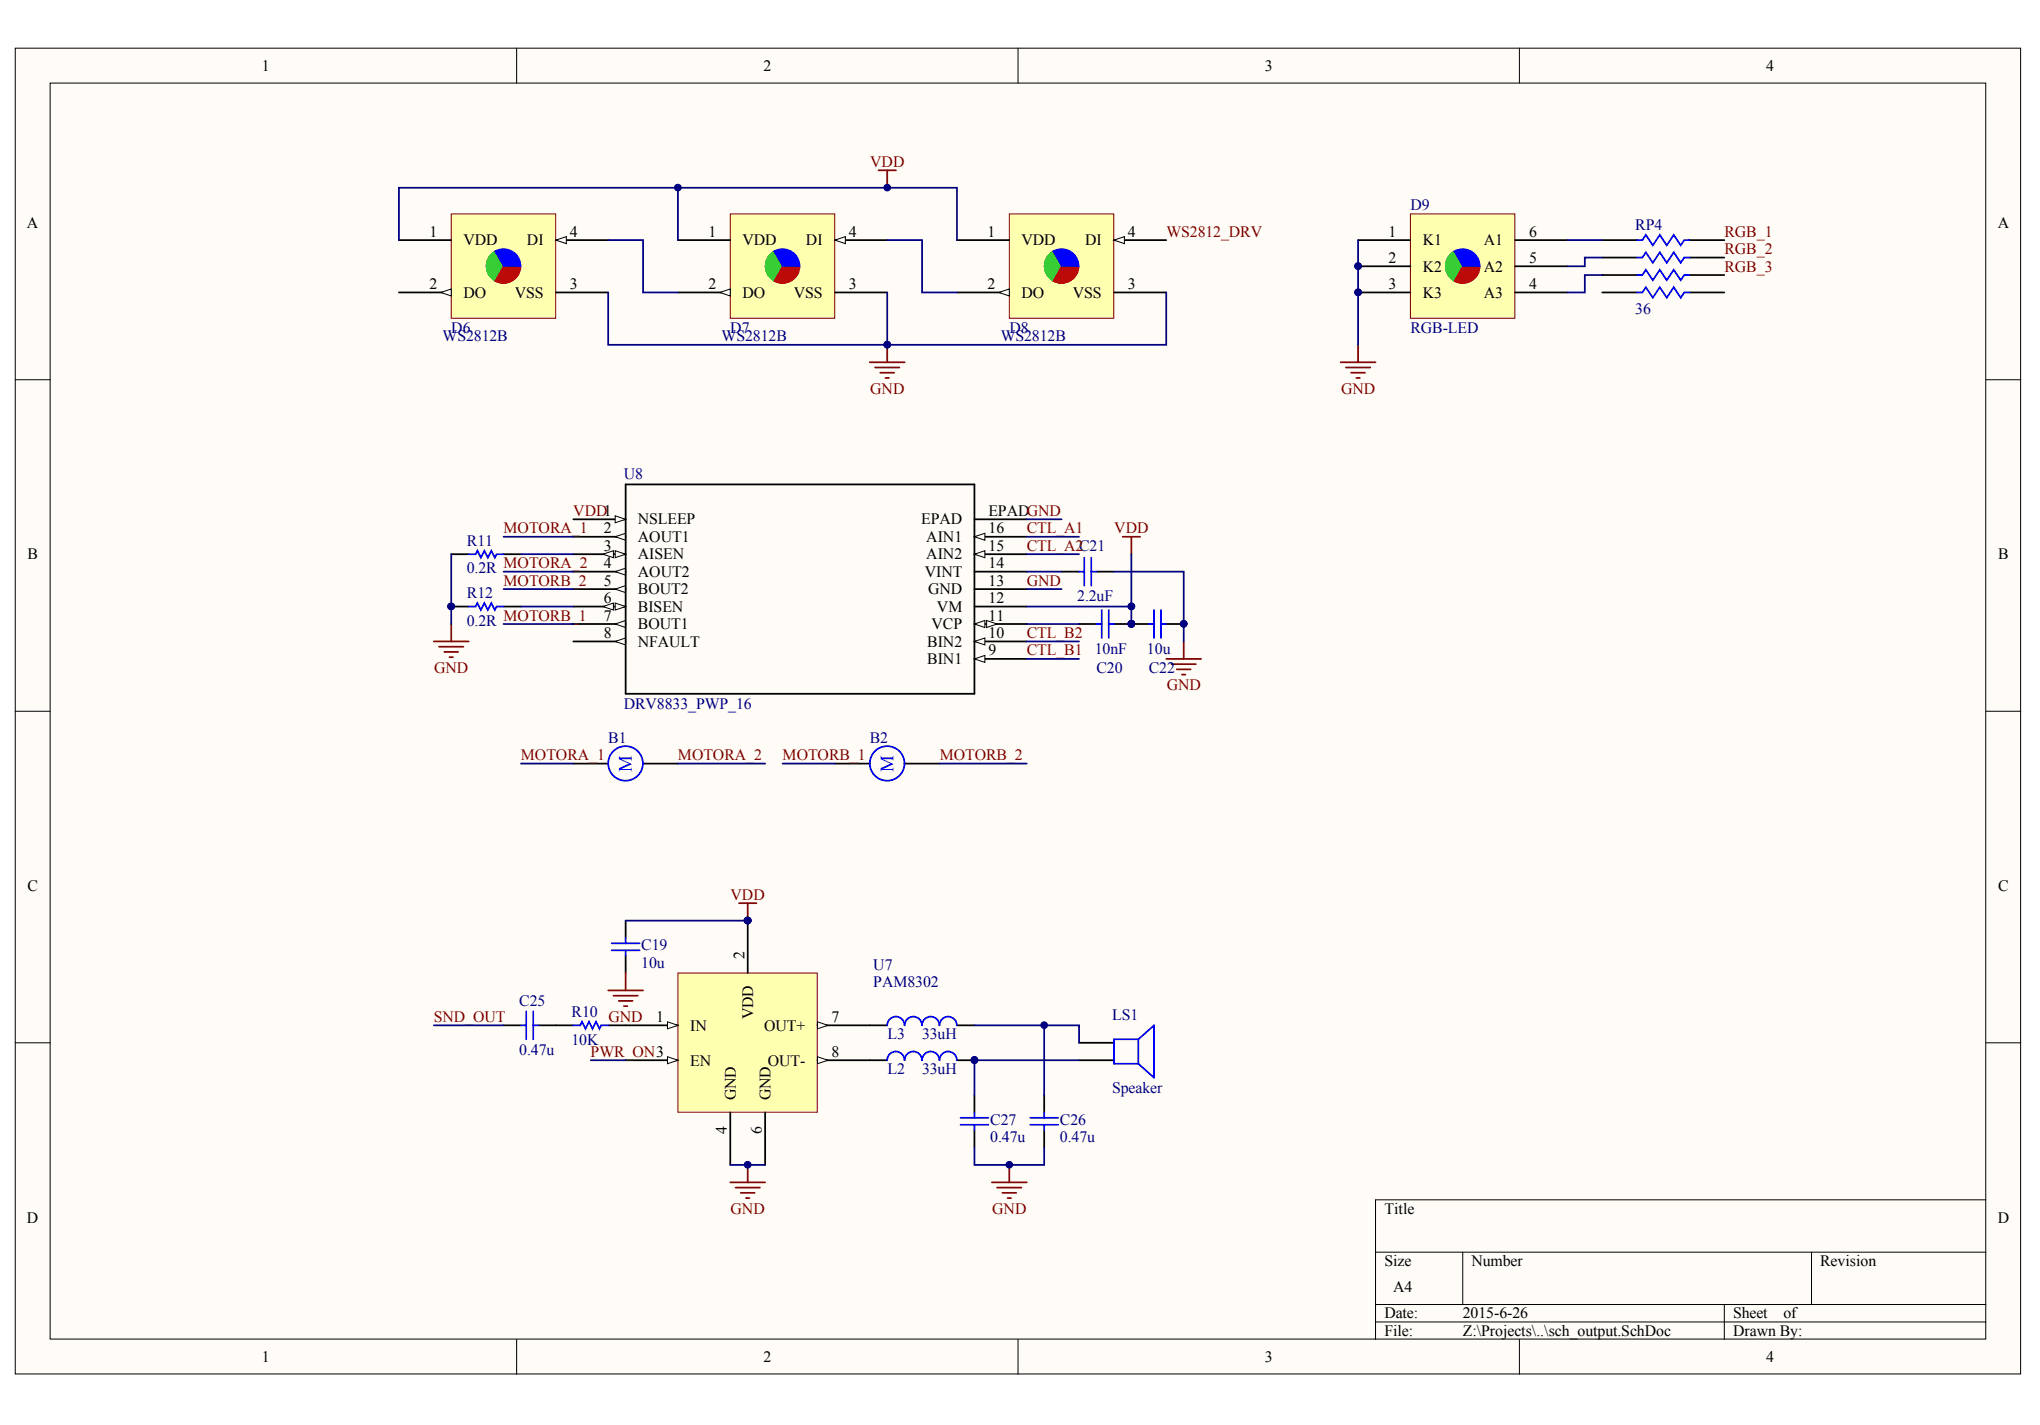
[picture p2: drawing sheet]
<svg xmlns="http://www.w3.org/2000/svg" width="288mm" height="201mm" viewBox="0 0 288 201" stroke-linecap="round" stroke-linejoin="round" font-family="sans-serif">
<defs><g id="words">
<g font-size="2.7" fill="#00f">
<text x="89.2" y="109" transform="rotate(-90 89.2 109)">M</text>
<text x="126.1" y="109" transform="rotate(-90 126.1 109)">M</text>
</g>
<g font-size="2.2">
<text x="37" y="10">1</text>
<text x="107.7" y="10">2</text>
<text x="178.5" y="10">3</text>
<text x="249.2" y="10">4</text>
<text x="3.8" y="32.2">A</text>
<text x="60.6" y="33.4">1</text>
<text x="65.4" y="34.6">VDD</text>
<text x="74.4" y="34.6">DI</text>
<text x="80.4" y="33.4">4</text>
<text x="100" y="33.4">1</text>
<text x="104.8" y="34.6">VDD</text>
<text x="113.7" y="34.6">DI</text>
<text x="119.8" y="33.4">4</text>
<text x="139.4" y="33.4">1</text>
<text x="144.2" y="34.6">VDD</text>
<text x="153.1" y="34.6">DI</text>
<text x="159.1" y="33.4">4</text>
<text x="195.9" y="33.4">1</text>
<text x="200.8" y="34.6">K1</text>
<text x="209.4" y="34.6">A1</text>
<text x="215.8" y="33.4">6</text>
<text x="281.9" y="32.2">A</text>
<text x="60.6" y="40.8">2</text>
<text x="80.4" y="40.8">3</text>
<text x="100" y="40.8">2</text>
<text x="119.8" y="40.8">3</text>
<text x="139.4" y="40.8">2</text>
<text x="159.1" y="40.8">3</text>
<text x="195.9" y="37.1">2</text>
<text x="195.9" y="40.8">3</text>
<text x="200.8" y="38.3">K2</text>
<text x="209.4" y="38.3">A2</text>
<text x="215.8" y="40.8">4</text>
<text x="215.8" y="37.1">5</text>
<text x="65.4" y="42">DO</text>
<text x="72.6" y="42">VSS</text>
<text x="104.8" y="42">DO</text>
<text x="112" y="42">VSS</text>
<text x="144.2" y="42">DO</text>
<text x="151.4" y="42">VSS</text>
<text x="200.8" y="42">K3</text>
<text x="209.4" y="42">A3</text>
<text x="85.2" y="75.3">2</text>
<text x="85.2" y="77.7">3</text>
<text x="90" y="74">NSLEEP</text>
<text x="90" y="76.5">AOUT1</text>
<text x="130" y="74">EPAD</text>
<text x="130.7" y="76.5">AIN1</text>
<text x="139.5" y="77.7">15</text>
<text x="139.5" y="75.3">16</text>
<text x="139.5" y="72.8">EPADGND</text>
<text x="3.9" y="78.9">B</text>
<text x="85.2" y="80.2">4</text>
<text x="85.2" y="82.7">5</text>
<text x="90" y="78.9">AISEN</text>
<text x="90" y="81.4">AOUT2</text>
<text x="90" y="83.9">BOUT2</text>
<text x="130.5" y="81.4">VINT</text>
<text x="130.7" y="78.9">AIN2</text>
<text x="131" y="83.9">GND</text>
<text x="139.5" y="82.7">13</text>
<text x="139.5" y="80.2">14</text>
<text x="282" y="78.9">B</text>
<text x="85.2" y="85.1">6</text>
<text x="85.2" y="87.6">7</text>
<text x="90" y="86.3">BISEN</text>
<text x="90" y="88.8">BOUT1</text>
<text x="131.5" y="88.8">VCP</text>
<text x="132.2" y="86.3">VM</text>
<text x="139.5" y="87.6">11</text>
<text x="139.5" y="85.1">12</text>
<text x="85.2" y="90">8</text>
<text x="90" y="91.3">NFAULT</text>
<text x="130.8" y="93.7">BIN1</text>
<text x="130.8" y="91.3">BIN2</text>
<text x="139.5" y="92.5">9</text>
<text x="139.5" y="90">10</text>
<text x="3.9" y="125.7">C</text>
<text x="282" y="125.7">C</text>
<text x="105" y="135.3" transform="rotate(-90 105 135.3)">2</text>
<text x="106.3" y="143.8" transform="rotate(-90 106.3 143.8)">VDD</text>
<text x="92.6" y="144.2">1</text>
<text x="97.4" y="145.4">IN</text>
<text x="107.8" y="145.4">OUT+</text>
<text x="117.3" y="144.2">7</text>
<text x="117.3" y="149.1">8</text>
<text x="97.4" y="150.4">EN</text>
<text x="103.8" y="155.3" transform="rotate(-90 103.8 155.3)">GND</text>
<text x="108.3" y="150.4">OUT-</text>
<text x="108.7" y="155.3" transform="rotate(-90 108.7 155.3)">GND</text>
<text x="102.6" y="160.1" transform="rotate(-90 102.6 160.1)">4</text>
<text x="107.5" y="160.1" transform="rotate(-90 107.5 160.1)">6</text>
<text x="3.8" y="172.5">D</text>
<text x="195.4" y="171.3">Title</text>
<text x="281.9" y="172.5">D</text>
<text x="195.4" y="178.7">Size</text>
<text x="207.6" y="178.7">Number</text>
<text x="256.8" y="178.7">Revision</text>
<text x="196.6" y="182.4">A4</text>
<text x="195.4" y="186">Date:</text>
<text x="195.4" y="188.5">File:</text>
<text x="206.4" y="186">2015-6-26</text>
<text x="206.4" y="188.5">Z:\Projects\..\sch_output.SchDoc</text>
<text x="244.6" y="186">Sheet</text>
<text x="244.6" y="188.5">Drawn By:</text>
<text x="251.6" y="186">of</text>
<text x="37" y="192.2">1</text>
<text x="107.7" y="192.2">2</text>
<text x="178.5" y="192.2">3</text>
<text x="249.2" y="192.2">4</text>
</g>
<g font-size="2.2" fill="#800000">
<text x="122.8" y="23.5">VDD</text>
<text x="164.6" y="33.4">WS2812_DRV</text>
<text x="243.3" y="33.4">RGB_1</text>
<text x="243.3" y="35.9">RGB_2</text>
<text x="243.3" y="38.3">RGB_3</text>
<text x="122.8" y="55.5">GND</text>
<text x="189.2" y="55.5">GND</text>
<text x="71.1" y="75.3">MOTORA_1</text>
<text x="80.9" y="72.8">VDD1</text>
<text x="144.9" y="75.3">CTL_A1</text>
<text x="144.9" y="77.7">CTL_A2C21</text>
<text x="157.2" y="75.3">VDD</text>
<text x="71.1" y="80.2">MOTORA_2</text>
<text x="71.1" y="82.7">MOTORB_2</text>
<text x="144.9" y="82.7">GND</text>
<text x="71.1" y="87.6">MOTORB_1</text>
<text x="61.3" y="95">GND</text>
<text x="144.9" y="92.5">CTL_B1</text>
<text x="144.9" y="90">CTL_B2</text>
<text x="164.6" y="97.4">GND</text>
<text x="73.5" y="107.3">MOTORA_1</text>
<text x="95.7" y="107.3">MOTORA_2</text>
<text x="110.4" y="107.3">MOTORB_1</text>
<text x="132.6" y="107.3">MOTORB_2</text>
<text x="103.1" y="127">VDD</text>
<text x="61.2" y="144.2">SND_OUT</text>
<text x="83.3" y="149.1">PWR_ON3</text>
<text x="85.9" y="144.2">GND</text>
<text x="103.1" y="171.3">GND</text>
<text x="140" y="171.3">GND</text>
</g>
<g font-size="2.2" fill="#000080">
<text x="199" y="29.7">D9</text>
<text x="230.8" y="32.4">RP4</text>
<text x="63.7" y="46.9">D6</text>
<text x="103.1" y="46.9">D7</text>
<text x="142.4" y="46.9">D8</text>
<text x="199" y="46.9">RGB-LED</text>
<text x="230.8" y="44.2">36</text>
<text x="62.5" y="48.2">WS2812B</text>
<text x="101.8" y="48.2">WS2812B</text>
<text x="141.2" y="48.2">WS2812B</text>
<text x="88" y="67.6">U8</text>
<text x="65.9" y="77">R11</text>
<text x="65.9" y="80.9">0.2R</text>
<text x="65.9" y="88.3">0.2R</text>
<text x="65.9" y="84.4">R12</text>
<text x="152" y="84.8">2.2uF</text>
<text x="154.5" y="92.3">10nF</text>
<text x="154.7" y="95">C20</text>
<text x="161.8" y="92.3">10u</text>
<text x="162.1" y="95">C22</text>
<text x="88" y="100.1">DRV8833_PWP_16</text>
<text x="85.8" y="104.8">B1</text>
<text x="122.7" y="104.8">B2</text>
<text x="90.5" y="136.6">10u</text>
<text x="90.5" y="134.1">C19</text>
<text x="123.2" y="136.8">U7</text>
<text x="73.3" y="142">C25</text>
<text x="80.6" y="143.5">R10</text>
<text x="123.2" y="139.3">PAM8302</text>
<text x="156.9" y="144">LS1</text>
<text x="73.3" y="148.9">0.47u</text>
<text x="80.6" y="147.4">10K</text>
<text x="125.2" y="146.7">L3</text>
<text x="130.1" y="146.7">33uH</text>
<text x="125.2" y="151.6">L2</text>
<text x="130.1" y="151.6">33uH</text>
<text x="156.9" y="154.3">Speaker</text>
<text x="139.7" y="161.2">0.47u</text>
<text x="139.7" y="158.7">C27</text>
<text x="149.6" y="161.2">0.47u</text>
<text x="149.6" y="158.7">C26</text>
</g>
</g></defs>
<g fill="#fffcf8" stroke="#000" stroke-width=".14">
<path d="M2.2 6.8h282.9v187.1h-282.9z"/>
<path d="M7.1 11.7h273.1v177.3h-273.1z"/>
</g>
<g fill="none" stroke="#000" stroke-width=".14">
<path d="M72.9 6.8v4.9M143.7 6.8v4.9M214.4 6.8v4.9M2.2 53.6h4.9M280.2 53.6h5M2.2 100.4h4.9M280.2 100.4h5M2.2 147.1h4.9M280.2 147.1h5M194.1 176.7h86.1M206.4 176.7v7.4M255.6 176.7v7.4"/>
<path d="M280.2 169.3h-86.1v19.7M72.9 189v4.9M143.7 189v4.9M194.1 184.1h86.1M194.1 186.5h86.1M214.4 189v4.9M243.3 184.1v4.9"/>
</g>
<path d="M63.7 30.2h14.7v14.7h-14.7z" fill="#ffffb0" stroke="#800000" stroke-width=".14"/>
<path d="M56.3 33.9h7.4M56.3 41.3h7.4" fill="none" stroke="#000" stroke-width=".25"/>
<path d="M62.2 41.3l1.5-.5v1z" fill="#fffcf8" stroke="#000" stroke-width=".14"/>
<path d="M78.4 33.9h7.4M78.4 41.3h7.4" fill="none" stroke="#000" stroke-width=".25"/>
<path d="M78.4 33.9l1.5-.5v1z" fill="#fffcf8" stroke="#000" stroke-width=".14"/>
<path d="M69.4 35.8a2.43 2.43 0 0 0 .4 3.9l1.2-2.1-1.2-2.2zM69.8 35.4l1.2 2.2z" fill-rule="evenodd" fill="#3c3" stroke="#3c3" stroke-width=".14"/>
<path d="M71 37.6l-1.2 2.1a2.45 2.45 0 0 0 3.7-2.1zM71 37.6l-1.2 2.1z" fill-rule="evenodd" fill="#c00" stroke="#c00" stroke-width=".14"/>
<path d="M69.8 35.4l1.2 2.2h2.5a2.45 2.45 0 0 0-3.7-2.2zM71 37.6h2.5z" fill-rule="evenodd" fill="#00f" stroke="#00f" stroke-width=".14"/>
<path d="M103 30.2h14.8v14.7h-14.8z" fill="#ffffb0" stroke="#800000" stroke-width=".14"/>
<path d="M95.7 33.9h7.3M95.7 41.3h7.3" fill="none" stroke="#000" stroke-width=".25"/>
<path d="M101.6 41.3l1.4-.5v1z" fill="#fffcf8" stroke="#000" stroke-width=".14"/>
<path d="M117.8 33.9h7.4M117.8 41.3h7.4" fill="none" stroke="#000" stroke-width=".25"/>
<path d="M117.8 33.9l1.5-.5v1z" fill="#fffcf8" stroke="#000" stroke-width=".14"/>
<path d="M108.7 35.8a2.43 2.43 0 0 0 .5 3.9l1.2-2.1-1.2-2.2zM109.2 35.4l1.2 2.2z" fill-rule="evenodd" fill="#3c3" stroke="#3c3" stroke-width=".14"/>
<path d="M110.4 37.6l-1.2 2.1a2.45 2.45 0 0 0 3.7-2.1zM110.4 37.6l-1.2 2.1z" fill-rule="evenodd" fill="#c00" stroke="#c00" stroke-width=".14"/>
<path d="M109.2 35.4l1.2 2.2h2.5a2.45 2.45 0 0 0-3.7-2.2zM110.4 37.6h2.5z" fill-rule="evenodd" fill="#00f" stroke="#00f" stroke-width=".14"/>
<path d="M142.4 30.2h14.8v14.7h-14.8z" fill="#ffffb0" stroke="#800000" stroke-width=".14"/>
<path d="M135 33.9h7.4M135 41.3h7.4" fill="none" stroke="#000" stroke-width=".25"/>
<path d="M140.9 41.3l1.5-.5v1z" fill="#fffcf8" stroke="#000" stroke-width=".14"/>
<path d="M157.2 33.9h7.4M157.2 41.3h7.4" fill="none" stroke="#000" stroke-width=".25"/>
<path d="M157.2 33.9l1.5-.5v1z" fill="#fffcf8" stroke="#000" stroke-width=".14"/>
<path d="M148.1 35.8a2.43 2.43 0 0 0 .5 3.9l1.2-2.1-1.2-2.2zM148.6 35.4l1.2 2.2z" fill-rule="evenodd" fill="#3c3" stroke="#3c3" stroke-width=".14"/>
<path d="M149.8 37.6l-1.2 2.1a2.45 2.45 0 0 0 3.6-2.1zM149.8 37.6l-1.2 2.1z" fill-rule="evenodd" fill="#c00" stroke="#c00" stroke-width=".14"/>
<path d="M148.6 35.4l1.2 2.2h2.4a2.45 2.45 0 0 0-3.6-2.2zM149.8 37.6h2.4z" fill-rule="evenodd" fill="#00f" stroke="#00f" stroke-width=".14"/>
<path d="M124 24h2.4M125.2 24v2.5M122.7 51.1h5M123.5 51.9h3.4M124.2 52.6h2M125 53.3h.4M125.2 48.7v2.4" fill="none" stroke="#800000" stroke-width=".25"/>
<g fill="#000080" stroke="#000080" stroke-width=".14">
<circle cx="125.2" cy="48.6" r=".47"/>
<circle cx="125.2" cy="26.5" r=".47"/>
<circle cx="95.7" cy="26.5" r=".47"/>
</g>
<path d="M56.3 33.9v-7.4h78.7v7.4M85.8 33.9h4.9v7.4h5M95.7 26.5v7.4M125.2 33.9h4.9v7.4h4.9M85.8 41.3v7.4h78.8v-7.4M125.2 41.3v7.4" fill="none" stroke="#000080" stroke-width=".25"/>
<path d="M80.9 73.3h7.4" fill="none" stroke="#000" stroke-width=".25"/>
<path d="M86.8 72.8l1.5 .5-1.5 .5z" fill="#fffcf8" stroke="#000" stroke-width=".14"/>
<path d="M80.9 75.7h7.4" fill="none" stroke="#000" stroke-width=".25"/>
<path d="M86.8 75.7l1.5-.4v.9z" fill="#fffcf8" stroke="#000" stroke-width=".14"/>
<path d="M80.9 78.2h7.4" fill="none" stroke="#000" stroke-width=".25"/>
<g fill="#fffcf8" stroke="#000" stroke-width=".14">
<path d="M86.8 77.7l1.5 .5-1.5 .5z"/>
<path d="M85.1 78.2l1.5-.5v1z"/>
</g>
<path d="M80.9 80.7h7.4" fill="none" stroke="#000" stroke-width=".25"/>
<path d="M86.8 80.7l1.5-.5v1z" fill="#fffcf8" stroke="#000" stroke-width=".14"/>
<path d="M80.9 83.1h7.4" fill="none" stroke="#000" stroke-width=".25"/>
<path d="M86.8 83.1l1.5-.5v1z" fill="#fffcf8" stroke="#000" stroke-width=".14"/>
<path d="M80.9 85.6h7.4" fill="none" stroke="#000" stroke-width=".25"/>
<g fill="#fffcf8" stroke="#000" stroke-width=".14">
<path d="M86.8 85.1l1.5 .5-1.5 .5z"/>
<path d="M85.1 85.6l1.5-.5v1z"/>
</g>
<path d="M80.9 88.1h7.4" fill="none" stroke="#000" stroke-width=".25"/>
<path d="M86.8 88.1l1.5-.5v.9z" fill="#fffcf8" stroke="#000" stroke-width=".14"/>
<path d="M80.9 90.5h7.4" fill="none" stroke="#000" stroke-width=".25"/>
<path d="M86.8 90.5l1.5-.5v1z" fill="#fffcf8" stroke="#000" stroke-width=".14"/>
<path d="M137.5 93h7.4" fill="none" stroke="#000" stroke-width=".25"/>
<path d="M137.5 93l1.5-.5v1z" fill="#fffcf8" stroke="#000" stroke-width=".14"/>
<path d="M137.5 90.5h7.4" fill="none" stroke="#000" stroke-width=".25"/>
<path d="M137.5 90.5l1.5-.5v1z" fill="#fffcf8" stroke="#000" stroke-width=".14"/>
<path d="M137.5 88.1h7.4" fill="none" stroke="#000" stroke-width=".25"/>
<g fill="#fffcf8" stroke="#000" stroke-width=".14">
<path d="M137.5 88.1l1.5-.5v.9z"/>
<path d="M139.2 87.6l1.5 .5-1.5 .4z"/>
</g>
<path d="M137.5 78.2h7.4M137.5 85.6h7.4M137.5 83.1h7.4M137.5 80.7h7.4" fill="none" stroke="#000" stroke-width=".25"/>
<path d="M137.5 78.2l1.5-.5v1z" fill="#fffcf8" stroke="#000" stroke-width=".14"/>
<path d="M137.5 75.7h7.4" fill="none" stroke="#000" stroke-width=".25"/>
<path d="M137.5 75.7l1.5-.4v.9z" fill="#fffcf8" stroke="#000" stroke-width=".14"/>
<g fill="none" stroke="#000" stroke-width=".25">
<path d="M63.7 78.2h2.4M71.1 78.2h2.4M88.3 68.4h49.2v29.5h-49.2zM137.5 73.3h7.4M63.7 85.6h2.4M71.1 85.6h2.4M149.8 80.7h2.5M152.3 88.1h2.4M154.7 80.7h2.5M157.2 88.1h4.9M164.6 88.1h2.4M80.9 107.8h4.9"/>
<path d="M90.7 107.8h5M117.8 107.8h4.9M127.7 107.8h4.9"/>
</g>
<g fill="#000080" stroke="#000080" stroke-width=".14">
<circle cx="159.7" cy="88" r=".47"/>
<circle cx="159.7" cy="85.6" r=".47"/>
<circle cx="63.7" cy="85.6" r=".47"/>
<circle cx="167" cy="88" r=".47"/>
</g>
<g fill="none" stroke="#00f" stroke-width=".25">
<path d="M66.1 78.2h1l.3-.5 .5 1 .5-1 .4 1 .5-1 .5 1 .3-.5h1M153 78.7v3.9M154 78.7v3.9M66.1 85.6h1l.3-.5 .5 1 .5-1 .4 1 .5-1 .5 1 .3-.5h1M152.3 80.7h.7M154 80.7h.7M154.7 88.1h.8M155.5 86.1v3.9M156.5 86.1v3.9M156.5 88.1h.7M162.1 88.1h.7M162.8 86.1v3.9"/>
<path d="M163.8 88.1h.8M163.8 86.1v3.9"/>
<circle cx="88.3" cy="107.7" r="2.44"/>
<circle cx="125.2" cy="107.7" r="2.44"/>
</g>
<g fill="none" stroke="#000080" stroke-width=".25">
<path d="M63.7 78.2v9.9M71.1 75.7h9.8M73.5 78.2h7.4M144.9 75.7h7.4M144.9 78.2h7.4M144.9 73.3h4.9M159.7 78.2v7.4M71.1 88.1h9.8M71.1 80.7h9.8M71.1 83.1h9.8M73.5 85.6h7.4M144.9 85.6h14.8v2.5"/>
<path d="M144.9 88.1h7.4M144.9 80.7h4.9M144.9 83.1h4.9M144.9 90.5h7.4M144.9 93h7.4M157.2 80.7h9.8v9.8M73.5 107.8h7.4M95.7 107.8h12.3M110.4 107.8h7.4M132.6 107.8h12.3"/>
</g>
<path d="M158.4 75.7h2.5M159.7 75.7v2.5M61.2 90.5h4.9M62 91.3h3.4M62.7 92h2M63.4 92.7h.5M63.7 88.1v2.4M164.6 93h4.9M165.3 93.7h3.5M166 94.5h2M166.8 95.2h.5M167 90.5v2.5" fill="none" stroke="#800000" stroke-width=".25"/>
<path d="M95.7 137.3h19.6v19.6h-19.6z" fill="#ffffb0" stroke="#800000" stroke-width=".14"/>
<path d="M88.3 144.7h7.4" fill="none" stroke="#000" stroke-width=".25"/>
<path d="M94.2 144.2l1.5 .5-1.5 .5z" fill="#fffcf8" stroke="#000" stroke-width=".14"/>
<path d="M105.5 129.9v7.4M88.3 149.6h7.4" fill="none" stroke="#000" stroke-width=".25"/>
<circle cx="105.5" cy="129.9" r=".47" fill="#000080" stroke="#000080" stroke-width=".14"/>
<path d="M94.2 149.1l1.5 .5-1.5 .5z" fill="#fffcf8" stroke="#000" stroke-width=".14"/>
<path d="M103 157v7.4M108 157v7.4M115.4 144.7h7.3" fill="none" stroke="#000" stroke-width=".25"/>
<path d="M115.4 144.2l1.4 .5-1.4 .5z" fill="#fffcf8" stroke="#000" stroke-width=".14"/>
<path d="M115.4 149.6h7.3" fill="none" stroke="#000" stroke-width=".25"/>
<path d="M115.4 149.1l1.4 .5-1.4 .5z" fill="#fffcf8" stroke="#000" stroke-width=".14"/>
<g fill="#000080" stroke="#000080" stroke-width=".14">
<circle cx="105.5" cy="129.9" r=".47"/>
<circle cx="105.5" cy="164.4" r=".47"/>
<circle cx="137.5" cy="149.6" r=".47"/>
<circle cx="142.4" cy="164.4" r=".47"/>
<circle cx="147.3" cy="144.7" r=".47"/>
</g>
<path d="M104.3 127.5h2.4M105.5 127.5v2.4M103 166.8h5M103.8 167.6h3.4M104.5 168.3h2M105.3 169.1h.5M105.5 164.4v2.4M140 166.8h4.9M140.7 167.6h3.4M141.4 168.3h2M142.2 169.1h.5M142.4 164.4v2.4" fill="none" stroke="#800000" stroke-width=".25"/>
<path d="M61.2 144.7h9.9M137.5 144.7h14.8v2.4M147.3 144.7v9.8M152.3 149.6h-14.8v4.9M103 164.4h5M137.5 161.9v2.5h9.8v-2.5" fill="none" stroke="#000080" stroke-width=".25"/>
<g fill="none" stroke="#000" stroke-width=".25">
<path d="M71.1 144.7h2.4M76 144.7h4.9M85.8 144.7h2.5M122.7 144.7h2.5M122.7 149.6h2.5M135 144.7h2.5M135 149.6h2.5M137.5 154.5v2.5M137.5 159.5v2.4M147.3 154.5v2.5M147.3 159.5v2.4M152.3 149.6h4.9"/>
<path d="M152.3 147.1h4.9"/>
</g>
<g fill="none" stroke="#00f" stroke-width=".25">
<path d="M73.5 144.7h.8M74.3 142.7v4M75.2 142.7v4M75.2 144.7h.8M80.9 144.7h1l.2-.5 .5 1 .5-1 .5 1 .5-1 .5 1 .2-.5h1M127.6 149.6a1.22 1.22 0 0 0-1.2-1.2 1.22 1.22 0 0 0-1.2 1.2M127.6 144.7a1.22 1.22 0 0 0-1.2-1.2 1.22 1.22 0 0 0-1.2 1.2M132.6 149.6a1.23 1.23 0 0 0-1.3-1.2 1.23 1.23 0 0 0-1.2 1.2 1.22 1.22 0 0 0-1.2-1.2 1.22 1.22 0 0 0-1.2 1.2M132.6 144.7a1.23 1.23 0 0 0-1.3-1.2 1.23 1.23 0 0 0-1.2 1.2 1.22 1.22 0 0 0-1.2-1.2 1.22 1.22 0 0 0-1.2 1.2M135 149.6a1.22 1.22 0 0 0-1.2-1.2 1.22 1.22 0 0 0-1.2 1.2M135 144.7a1.22 1.22 0 0 0-1.2-1.2 1.22 1.22 0 0 0-1.2 1.2M135.5 158.7h4"/>
<path d="M135.5 157.7h4M137.5 157v.7M137.5 158.7v.8M145.4 158.7h3.9M145.4 157.7h3.9M147.3 157v.7M147.3 158.7v.8M160.6 146.7l2.2-2v7.4l-2.2-2M160.6 146.7v3.4M160.6 146.7h-3.4v3.4h3.4"/>
</g>
<path d="M199 30.2h14.8v14.7h-14.8z" fill="#ffffb0" stroke="#800000" stroke-width=".14"/>
<g fill="none" stroke="#000" stroke-width=".25">
<path d="M191.6 33.9h7.4M191.6 37.6h7.4M213.8 33.9h7.4M213.8 37.6h7.4M226.1 33.9h4.9M226.1 36.3h4.9M226.1 38.8h4.9M238.4 33.9h4.9M238.4 36.3h4.9M238.4 38.8h4.9M191.6 41.3h7.4M213.8 41.3h7.4"/>
<path d="M226.1 41.3h4.9M238.4 41.3h4.9M88.3 129.9v2.5M88.3 134.8v2.5"/>
</g>
<g fill="#000080" stroke="#000080" stroke-width=".14">
<circle cx="191.6" cy="37.6" r=".47"/>
<circle cx="191.6" cy="41.2" r=".47"/>
<circle cx="105.5" cy="129.9" r=".47"/>
</g>
<path d="M204.7 35.8a2.43 2.43 0 0 0 .5 3.9l1.2-2.1-1.2-2.2zM205.2 35.4l1.2 2.2z" fill-rule="evenodd" fill="#3c3" stroke="#3c3" stroke-width=".14"/>
<path d="M206.4 37.6l-1.2 2.1a2.45 2.45 0 0 0 3.6-2.1zM206.4 37.6l-1.2 2.1z" fill-rule="evenodd" fill="#c00" stroke="#c00" stroke-width=".14"/>
<path d="M205.2 35.4l1.2 2.2h2.4a2.45 2.45 0 0 0-3.6-2.2zM206.4 37.6h2.4z" fill-rule="evenodd" fill="#00f" stroke="#00f" stroke-width=".14"/>
<path d="M231 33.9h.8l.4-.8 1 1.5 1-1.5 1 1.5 1-1.5 1 1.5 .5-.7h.7M231 36.3h.8l.4-.7 1 1.5 1-1.5 1 1.5 1-1.5 1 1.5 .5-.8h.7M231 38.8h.8l.4-.7 1 1.4 1-1.4 1 1.4 1-1.4 1 1.4 .5-.7h.7M231 41.3h.8l.4-.8 1 1.5 1-1.5 1 1.5 1-1.5 1 1.5 .5-.7h.7M86.3 133.1h4M86.3 134.1h4M88.3 132.4v.7M88.3 134.1v.7" fill="none" stroke="#00f" stroke-width=".25"/>
<path d="M191.6 33.9v14.8M221.2 33.9h4.9M226.1 36.3h-2.5v1.3h-2.4M226.1 38.8h-2.5v2.5h-2.4M88.3 129.9h17.2M83.4 149.6h4.9" fill="none" stroke="#000080" stroke-width=".25"/>
<path d="M189.2 51.1h4.9M189.9 51.9h3.5M190.7 52.6h1.9M191.4 53.3h.5M191.6 48.7v2.4M85.8 139.8h4.9M88.3 137.3v2.5M86.6 140.5h3.4M87.3 141.2h2M88 142h.5" fill="none" stroke="#800000" stroke-width=".25"/>
<use href="#words"/>
</svg>
